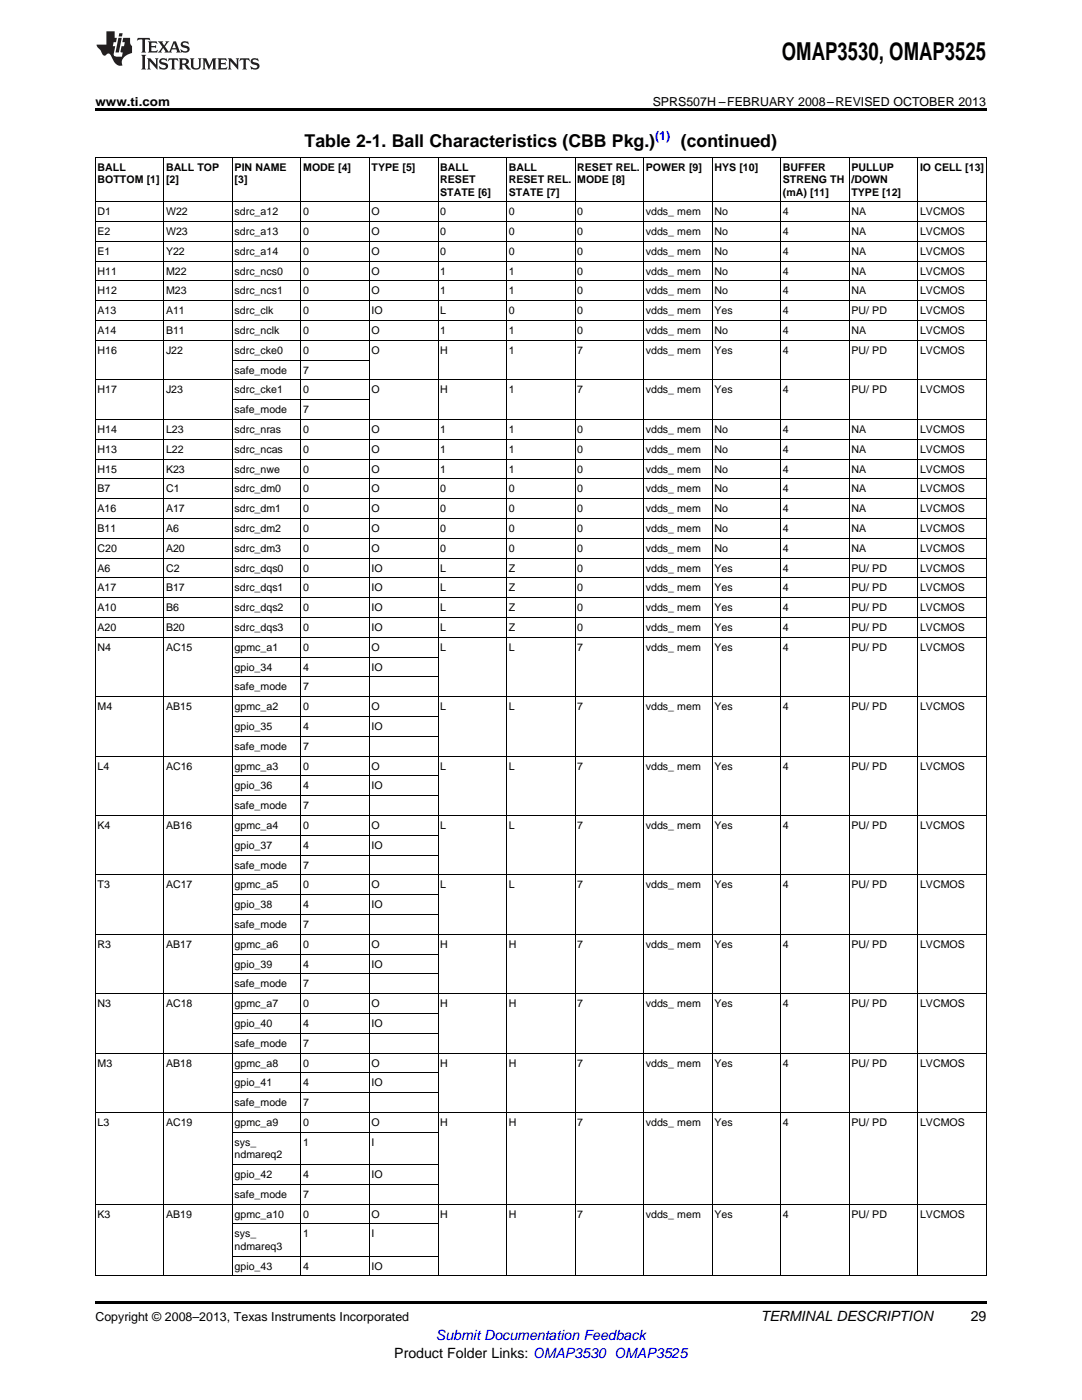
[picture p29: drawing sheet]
<svg xmlns="http://www.w3.org/2000/svg" width="216mm" height="279mm" viewBox="0 0 216 279" stroke-linecap="round" stroke-linejoin="round" font-family="sans-serif">
<defs><g id="words">
<text font-size="4.9" x="156" y="12">OMAP3530, OMAP3525</text>
<g font-size="3.5">
<text x="60.8" y="29.3">Table 2-1. Ball Characteristics (CBB Pkg.)</text>
<text x="135.9" y="29.3">(continued)</text>
</g>
<g font-size="2.8">
<text x="151.8" y="263.6">TERMINAL DESCRIPTION</text>
<text x="193.7" y="263.6">29</text>
<text x="78.7" y="270.9">Product Folder Links: OMAP3530 OMAP3525</text>
</g>
<text font-size="2.8" fill="#00f" x="87" y="267.4">Submit Documentation Feedback</text>
<g font-size="2.5">
<text x="19" y="21.1">www.ti.com</text>
<text x="130.2" y="21.1">SPRS507H –FEBRUARY 2008–REVISED OCTOBER 2013</text>
<text x="19" y="263.6">Copyright © 2008–2013, Texas Instruments Incorporated</text>
</g>
<text font-size="2.5" fill="#00f" x="130.7" y="27.9">(1)</text>
<g font-size="2.1">
<text x="19.5" y="34.1">BALL</text>
<text x="33.1" y="34.1">BALL TOP</text>
<text x="46.8" y="34.1">PIN NAME</text>
<text x="60.5" y="34.1">MODE [4]</text>
<text x="74.2" y="34.1">TYPE [5]</text>
<text x="87.8" y="34.1">BALL</text>
<text x="101.5" y="34.1">BALL</text>
<text x="115.2" y="34.1">RESET REL.</text>
<text x="128.9" y="34.1">POWER [9]</text>
<text x="142.6" y="34.1">HYS [10]</text>
<text x="156.2" y="34.1">BUFFER</text>
<text x="169.9" y="34.1">PULLUP</text>
<text x="183.6" y="34.1">IO CELL [13]</text>
<text x="19.5" y="36.5">BOTTOM [1]</text>
<text x="33.1" y="36.5">[2]</text>
<text x="46.8" y="36.5">[3]</text>
<text x="87.8" y="36.5">RESET</text>
<text x="87.8" y="39">STATE [6]</text>
<text x="101.5" y="36.5">RESET REL.</text>
<text x="101.5" y="39">STATE [7]</text>
<text x="115.2" y="36.5">MODE [8]</text>
<text x="156.2" y="36.5">STRENG TH</text>
<text x="156.2" y="39">(mA) [11]</text>
<text x="169.9" y="36.5">/DOWN</text>
<text x="169.9" y="39">TYPE [12]</text>
<text x="19.5" y="43">D1</text>
<text x="19.5" y="46.9">E2</text>
<text x="33.1" y="43">W22</text>
<text x="33.1" y="46.9">W23</text>
<text x="46.8" y="43">sdrc_a12</text>
<text x="46.8" y="46.9">sdrc_a13</text>
<text x="60.5" y="43">0</text>
<text x="60.5" y="46.9">0</text>
<text x="74.2" y="43">O</text>
<text x="74.2" y="46.9">O</text>
<text x="87.8" y="43">0</text>
<text x="87.8" y="46.9">0</text>
<text x="101.5" y="43">0</text>
<text x="101.5" y="46.9">0</text>
<text x="115.2" y="43">0</text>
<text x="115.2" y="46.9">0</text>
<text x="128.9" y="43">vdds_ mem</text>
<text x="128.9" y="46.9">vdds_ mem</text>
<text x="142.6" y="43">No</text>
<text x="142.6" y="46.9">No</text>
<text x="156.2" y="43">4</text>
<text x="156.2" y="46.9">4</text>
<text x="169.9" y="43">NA</text>
<text x="169.9" y="46.9">NA</text>
<text x="183.6" y="43">LVCMOS</text>
<text x="183.6" y="46.9">LVCMOS</text>
<text x="19.5" y="50.9">E1</text>
<text x="33.1" y="50.9">Y22</text>
<text x="46.8" y="50.9">sdrc_a14</text>
<text x="60.5" y="50.9">0</text>
<text x="74.2" y="50.9">O</text>
<text x="87.8" y="50.9">0</text>
<text x="101.5" y="50.9">0</text>
<text x="115.2" y="50.9">0</text>
<text x="128.9" y="50.9">vdds_ mem</text>
<text x="142.6" y="50.9">No</text>
<text x="156.2" y="50.9">4</text>
<text x="169.9" y="50.9">NA</text>
<text x="183.6" y="50.9">LVCMOS</text>
<text x="19.5" y="54.8">H11</text>
<text x="19.5" y="58.8">H12</text>
<text x="33.1" y="54.8">M22</text>
<text x="33.1" y="58.8">M23</text>
<text x="46.8" y="54.8">sdrc_ncs0</text>
<text x="46.8" y="58.8">sdrc_ncs1</text>
<text x="60.5" y="54.8">0</text>
<text x="60.5" y="58.8">0</text>
<text x="74.2" y="54.8">O</text>
<text x="74.2" y="58.8">O</text>
<text x="87.8" y="54.8">1</text>
<text x="87.8" y="58.8">1</text>
<text x="101.5" y="54.8">1</text>
<text x="101.5" y="58.8">1</text>
<text x="115.2" y="54.8">0</text>
<text x="115.2" y="58.8">0</text>
<text x="128.9" y="54.8">vdds_ mem</text>
<text x="128.9" y="58.8">vdds_ mem</text>
<text x="142.6" y="54.8">No</text>
<text x="142.6" y="58.8">No</text>
<text x="156.2" y="54.8">4</text>
<text x="156.2" y="58.8">4</text>
<text x="169.9" y="54.8">NA</text>
<text x="169.9" y="58.8">NA</text>
<text x="183.6" y="54.8">LVCMOS</text>
<text x="183.6" y="58.8">LVCMOS</text>
<text x="19.5" y="62.7">A13</text>
<text x="33.1" y="62.7">A11</text>
<text x="46.8" y="62.7">sdrc_clk</text>
<text x="60.5" y="62.7">0</text>
<text x="74.2" y="62.7">IO</text>
<text x="87.8" y="62.7">L</text>
<text x="101.5" y="62.7">0</text>
<text x="115.2" y="62.7">0</text>
<text x="128.9" y="62.7">vdds_ mem</text>
<text x="142.6" y="62.7">Yes</text>
<text x="156.2" y="62.7">4</text>
<text x="169.9" y="62.7">PU/ PD</text>
<text x="183.6" y="62.7">LVCMOS</text>
<text x="19.5" y="66.7">A14</text>
<text x="19.5" y="70.6">H16</text>
<text x="33.1" y="66.7">B11</text>
<text x="33.1" y="70.6">J22</text>
<text x="46.8" y="66.7">sdrc_nclk</text>
<text x="46.8" y="70.6">sdrc_cke0</text>
<text x="60.5" y="66.7">0</text>
<text x="60.5" y="70.6">0</text>
<text x="74.2" y="66.7">O</text>
<text x="74.2" y="70.6">O</text>
<text x="87.8" y="66.7">1</text>
<text x="87.8" y="70.6">H</text>
<text x="101.5" y="66.7">1</text>
<text x="101.5" y="70.6">1</text>
<text x="115.2" y="66.7">0</text>
<text x="115.2" y="70.6">7</text>
<text x="128.9" y="66.7">vdds_ mem</text>
<text x="128.9" y="70.6">vdds_ mem</text>
<text x="142.6" y="66.7">No</text>
<text x="142.6" y="70.6">Yes</text>
<text x="156.2" y="66.7">4</text>
<text x="156.2" y="70.6">4</text>
<text x="169.9" y="66.7">NA</text>
<text x="169.9" y="70.6">PU/ PD</text>
<text x="183.6" y="66.7">LVCMOS</text>
<text x="183.6" y="70.6">LVCMOS</text>
<text x="46.8" y="74.6">safe_mode</text>
<text x="60.5" y="74.6">7</text>
<text x="19.5" y="78.5">H17</text>
<text x="33.1" y="78.5">J23</text>
<text x="46.8" y="78.5">sdrc_cke1</text>
<text x="46.8" y="82.5">safe_mode</text>
<text x="60.5" y="78.5">0</text>
<text x="60.5" y="82.5">7</text>
<text x="74.2" y="78.5">O</text>
<text x="87.8" y="78.5">H</text>
<text x="101.5" y="78.5">1</text>
<text x="115.2" y="78.5">7</text>
<text x="128.9" y="78.5">vdds_ mem</text>
<text x="142.6" y="78.5">Yes</text>
<text x="156.2" y="78.5">4</text>
<text x="169.9" y="78.5">PU/ PD</text>
<text x="183.6" y="78.5">LVCMOS</text>
<text x="19.5" y="86.4">H14</text>
<text x="33.1" y="86.4">L23</text>
<text x="46.8" y="86.4">sdrc_nras</text>
<text x="60.5" y="86.4">0</text>
<text x="74.2" y="86.4">O</text>
<text x="87.8" y="86.4">1</text>
<text x="101.5" y="86.4">1</text>
<text x="115.2" y="86.4">0</text>
<text x="128.9" y="86.4">vdds_ mem</text>
<text x="142.6" y="86.4">No</text>
<text x="156.2" y="86.4">4</text>
<text x="169.9" y="86.4">NA</text>
<text x="183.6" y="86.4">LVCMOS</text>
<text x="19.5" y="90.4">H13</text>
<text x="19.5" y="94.3">H15</text>
<text x="33.1" y="90.4">L22</text>
<text x="33.1" y="94.3">K23</text>
<text x="46.8" y="90.4">sdrc_ncas</text>
<text x="46.8" y="94.3">sdrc_nwe</text>
<text x="60.5" y="90.4">0</text>
<text x="60.5" y="94.3">0</text>
<text x="74.2" y="90.4">O</text>
<text x="74.2" y="94.3">O</text>
<text x="87.8" y="90.4">1</text>
<text x="87.8" y="94.3">1</text>
<text x="101.5" y="90.4">1</text>
<text x="101.5" y="94.3">1</text>
<text x="115.2" y="90.4">0</text>
<text x="115.2" y="94.3">0</text>
<text x="128.9" y="90.4">vdds_ mem</text>
<text x="128.9" y="94.3">vdds_ mem</text>
<text x="142.6" y="90.4">No</text>
<text x="142.6" y="94.3">No</text>
<text x="156.2" y="90.4">4</text>
<text x="156.2" y="94.3">4</text>
<text x="169.9" y="90.4">NA</text>
<text x="169.9" y="94.3">NA</text>
<text x="183.6" y="90.4">LVCMOS</text>
<text x="183.6" y="94.3">LVCMOS</text>
<text x="19.5" y="98.3">B7</text>
<text x="33.1" y="98.3">C1</text>
<text x="46.8" y="98.3">sdrc_dm0</text>
<text x="60.5" y="98.3">0</text>
<text x="74.2" y="98.3">O</text>
<text x="87.8" y="98.3">0</text>
<text x="101.5" y="98.3">0</text>
<text x="115.2" y="98.3">0</text>
<text x="128.9" y="98.3">vdds_ mem</text>
<text x="142.6" y="98.3">No</text>
<text x="156.2" y="98.3">4</text>
<text x="169.9" y="98.3">NA</text>
<text x="183.6" y="98.3">LVCMOS</text>
<text x="19.5" y="102.2">A16</text>
<text x="19.5" y="106.2">B11</text>
<text x="33.1" y="102.2">A17</text>
<text x="33.1" y="106.2">A6</text>
<text x="46.8" y="102.2">sdrc_dm1</text>
<text x="46.8" y="106.2">sdrc_dm2</text>
<text x="60.5" y="102.2">0</text>
<text x="60.5" y="106.2">0</text>
<text x="74.2" y="102.2">O</text>
<text x="74.2" y="106.2">O</text>
<text x="87.8" y="102.2">0</text>
<text x="87.8" y="106.2">0</text>
<text x="101.5" y="102.2">0</text>
<text x="101.5" y="106.2">0</text>
<text x="115.2" y="102.2">0</text>
<text x="115.2" y="106.2">0</text>
<text x="128.9" y="102.2">vdds_ mem</text>
<text x="128.9" y="106.2">vdds_ mem</text>
<text x="142.6" y="102.2">No</text>
<text x="142.6" y="106.2">No</text>
<text x="156.2" y="102.2">4</text>
<text x="156.2" y="106.2">4</text>
<text x="169.9" y="102.2">NA</text>
<text x="169.9" y="106.2">NA</text>
<text x="183.6" y="102.2">LVCMOS</text>
<text x="183.6" y="106.2">LVCMOS</text>
<text x="19.5" y="110.1">C20</text>
<text x="33.1" y="110.1">A20</text>
<text x="46.8" y="110.1">sdrc_dm3</text>
<text x="60.5" y="110.1">0</text>
<text x="74.2" y="110.1">O</text>
<text x="87.8" y="110.1">0</text>
<text x="101.5" y="110.1">0</text>
<text x="115.2" y="110.1">0</text>
<text x="128.9" y="110.1">vdds_ mem</text>
<text x="142.6" y="110.1">No</text>
<text x="156.2" y="110.1">4</text>
<text x="169.9" y="110.1">NA</text>
<text x="183.6" y="110.1">LVCMOS</text>
<text x="19.5" y="114.1">A6</text>
<text x="19.5" y="118">A17</text>
<text x="33.1" y="114.1">C2</text>
<text x="33.1" y="118">B17</text>
<text x="46.8" y="114.1">sdrc_dqs0</text>
<text x="46.8" y="118">sdrc_dqs1</text>
<text x="60.5" y="114.1">0</text>
<text x="60.5" y="118">0</text>
<text x="74.2" y="114.1">IO</text>
<text x="74.2" y="118">IO</text>
<text x="87.8" y="114.1">L</text>
<text x="87.8" y="118">L</text>
<text x="101.5" y="114.1">Z</text>
<text x="101.5" y="118">Z</text>
<text x="115.2" y="114.1">0</text>
<text x="115.2" y="118">0</text>
<text x="128.9" y="114.1">vdds_ mem</text>
<text x="128.9" y="118">vdds_ mem</text>
<text x="142.6" y="114.1">Yes</text>
<text x="142.6" y="118">Yes</text>
<text x="156.2" y="114.1">4</text>
<text x="156.2" y="118">4</text>
<text x="169.9" y="114.1">PU/ PD</text>
<text x="169.9" y="118">PU/ PD</text>
<text x="183.6" y="114.1">LVCMOS</text>
<text x="183.6" y="118">LVCMOS</text>
<text x="19.5" y="122">A10</text>
<text x="19.5" y="125.9">A20</text>
<text x="33.1" y="122">B6</text>
<text x="33.1" y="125.9">B20</text>
<text x="46.8" y="122">sdrc_dqs2</text>
<text x="46.8" y="125.9">sdrc_dqs3</text>
<text x="60.5" y="122">0</text>
<text x="60.5" y="125.9">0</text>
<text x="74.2" y="122">IO</text>
<text x="74.2" y="125.9">IO</text>
<text x="87.8" y="122">L</text>
<text x="87.8" y="125.9">L</text>
<text x="101.5" y="122">Z</text>
<text x="101.5" y="125.9">Z</text>
<text x="115.2" y="122">0</text>
<text x="115.2" y="125.9">0</text>
<text x="128.9" y="122">vdds_ mem</text>
<text x="128.9" y="125.9">vdds_ mem</text>
<text x="142.6" y="122">Yes</text>
<text x="142.6" y="125.9">Yes</text>
<text x="156.2" y="122">4</text>
<text x="156.2" y="125.9">4</text>
<text x="169.9" y="122">PU/ PD</text>
<text x="169.9" y="125.9">PU/ PD</text>
<text x="183.6" y="122">LVCMOS</text>
<text x="183.6" y="125.9">LVCMOS</text>
<text x="19.5" y="129.9">N4</text>
<text x="33.1" y="129.9">AC15</text>
<text x="46.8" y="129.9">gpmc_a1</text>
<text x="60.5" y="129.9">0</text>
<text x="74.2" y="129.9">O</text>
<text x="87.8" y="129.9">L</text>
<text x="101.5" y="129.9">L</text>
<text x="115.2" y="129.9">7</text>
<text x="128.9" y="129.9">vdds_ mem</text>
<text x="142.6" y="129.9">Yes</text>
<text x="156.2" y="129.9">4</text>
<text x="169.9" y="129.9">PU/ PD</text>
<text x="183.6" y="129.9">LVCMOS</text>
<text x="46.8" y="133.8">gpio_34</text>
<text x="46.8" y="137.8">safe_mode</text>
<text x="60.5" y="133.8">4</text>
<text x="60.5" y="137.8">7</text>
<text x="74.2" y="133.8">IO</text>
<text x="19.5" y="141.7">M4</text>
<text x="33.1" y="141.7">AB15</text>
<text x="46.8" y="141.7">gpmc_a2</text>
<text x="60.5" y="141.7">0</text>
<text x="74.2" y="141.7">O</text>
<text x="87.8" y="141.7">L</text>
<text x="101.5" y="141.7">L</text>
<text x="115.2" y="141.7">7</text>
<text x="128.9" y="141.7">vdds_ mem</text>
<text x="142.6" y="141.7">Yes</text>
<text x="156.2" y="141.7">4</text>
<text x="169.9" y="141.7">PU/ PD</text>
<text x="183.6" y="141.7">LVCMOS</text>
<text x="46.8" y="145.7">gpio_35</text>
<text x="46.8" y="149.6">safe_mode</text>
<text x="60.5" y="145.7">4</text>
<text x="60.5" y="149.6">7</text>
<text x="74.2" y="145.7">IO</text>
<text x="19.5" y="153.6">L4</text>
<text x="33.1" y="153.6">AC16</text>
<text x="46.8" y="153.6">gpmc_a3</text>
<text x="60.5" y="153.6">0</text>
<text x="74.2" y="153.6">O</text>
<text x="87.8" y="153.6">L</text>
<text x="101.5" y="153.6">L</text>
<text x="115.2" y="153.6">7</text>
<text x="128.9" y="153.6">vdds_ mem</text>
<text x="142.6" y="153.6">Yes</text>
<text x="156.2" y="153.6">4</text>
<text x="169.9" y="153.6">PU/ PD</text>
<text x="183.6" y="153.6">LVCMOS</text>
<text x="46.8" y="157.6">gpio_36</text>
<text x="46.8" y="161.5">safe_mode</text>
<text x="60.5" y="157.6">4</text>
<text x="60.5" y="161.5">7</text>
<text x="74.2" y="157.6">IO</text>
<text x="19.5" y="165.5">K4</text>
<text x="33.1" y="165.5">AB16</text>
<text x="46.8" y="165.5">gpmc_a4</text>
<text x="60.5" y="165.5">0</text>
<text x="74.2" y="165.5">O</text>
<text x="87.8" y="165.5">L</text>
<text x="101.5" y="165.5">L</text>
<text x="115.2" y="165.5">7</text>
<text x="128.9" y="165.5">vdds_ mem</text>
<text x="142.6" y="165.5">Yes</text>
<text x="156.2" y="165.5">4</text>
<text x="169.9" y="165.5">PU/ PD</text>
<text x="183.6" y="165.5">LVCMOS</text>
<text x="46.8" y="169.4">gpio_37</text>
<text x="46.8" y="173.4">safe_mode</text>
<text x="60.5" y="169.4">4</text>
<text x="60.5" y="173.4">7</text>
<text x="74.2" y="169.4">IO</text>
<text x="19.5" y="177.3">T3</text>
<text x="33.1" y="177.3">AC17</text>
<text x="46.8" y="177.3">gpmc_a5</text>
<text x="60.5" y="177.3">0</text>
<text x="74.2" y="177.3">O</text>
<text x="87.8" y="177.3">L</text>
<text x="101.5" y="177.3">L</text>
<text x="115.2" y="177.3">7</text>
<text x="128.9" y="177.3">vdds_ mem</text>
<text x="142.6" y="177.3">Yes</text>
<text x="156.2" y="177.3">4</text>
<text x="169.9" y="177.3">PU/ PD</text>
<text x="183.6" y="177.3">LVCMOS</text>
<text x="46.8" y="181.3">gpio_38</text>
<text x="46.8" y="185.2">safe_mode</text>
<text x="60.5" y="181.3">4</text>
<text x="60.5" y="185.2">7</text>
<text x="74.2" y="181.3">IO</text>
<text x="19.5" y="189.2">R3</text>
<text x="33.1" y="189.2">AB17</text>
<text x="46.8" y="189.2">gpmc_a6</text>
<text x="60.5" y="189.2">0</text>
<text x="74.2" y="189.2">O</text>
<text x="87.8" y="189.2">H</text>
<text x="101.5" y="189.2">H</text>
<text x="115.2" y="189.2">7</text>
<text x="128.9" y="189.2">vdds_ mem</text>
<text x="142.6" y="189.2">Yes</text>
<text x="156.2" y="189.2">4</text>
<text x="169.9" y="189.2">PU/ PD</text>
<text x="183.6" y="189.2">LVCMOS</text>
<text x="46.8" y="193.1">gpio_39</text>
<text x="46.8" y="197.1">safe_mode</text>
<text x="60.5" y="193.1">4</text>
<text x="60.5" y="197.1">7</text>
<text x="74.2" y="193.1">IO</text>
<text x="19.5" y="201">N3</text>
<text x="33.1" y="201">AC18</text>
<text x="46.8" y="201">gpmc_a7</text>
<text x="60.5" y="201">0</text>
<text x="74.2" y="201">O</text>
<text x="87.8" y="201">H</text>
<text x="101.5" y="201">H</text>
<text x="115.2" y="201">7</text>
<text x="128.9" y="201">vdds_ mem</text>
<text x="142.6" y="201">Yes</text>
<text x="156.2" y="201">4</text>
<text x="169.9" y="201">PU/ PD</text>
<text x="183.6" y="201">LVCMOS</text>
<text x="46.8" y="205">gpio_40</text>
<text x="46.8" y="208.9">safe_mode</text>
<text x="60.5" y="205">4</text>
<text x="60.5" y="208.9">7</text>
<text x="74.2" y="205">IO</text>
<text x="19.5" y="212.9">M3</text>
<text x="33.1" y="212.9">AB18</text>
<text x="46.8" y="212.9">gpmc_a8</text>
<text x="60.5" y="212.9">0</text>
<text x="74.2" y="212.9">O</text>
<text x="87.8" y="212.9">H</text>
<text x="101.5" y="212.9">H</text>
<text x="115.2" y="212.9">7</text>
<text x="128.9" y="212.9">vdds_ mem</text>
<text x="142.6" y="212.9">Yes</text>
<text x="156.2" y="212.9">4</text>
<text x="169.9" y="212.9">PU/ PD</text>
<text x="183.6" y="212.9">LVCMOS</text>
<text x="46.8" y="216.8">gpio_41</text>
<text x="46.8" y="220.8">safe_mode</text>
<text x="60.5" y="216.8">4</text>
<text x="60.5" y="220.8">7</text>
<text x="74.2" y="216.8">IO</text>
<text x="19.5" y="224.7">L3</text>
<text x="33.1" y="224.7">AC19</text>
<text x="46.8" y="224.7">gpmc_a9</text>
<text x="60.5" y="224.7">0</text>
<text x="74.2" y="224.7">O</text>
<text x="87.8" y="224.7">H</text>
<text x="101.5" y="224.7">H</text>
<text x="115.2" y="224.7">7</text>
<text x="128.9" y="224.7">vdds_ mem</text>
<text x="142.6" y="224.7">Yes</text>
<text x="156.2" y="224.7">4</text>
<text x="169.9" y="224.7">PU/ PD</text>
<text x="183.6" y="224.7">LVCMOS</text>
<text x="46.8" y="228.7">sys_</text>
<text x="46.8" y="231.1">ndmareq2</text>
<text x="60.5" y="228.7">1</text>
<text x="74.2" y="228.7">I</text>
<text x="46.8" y="235.1">gpio_42</text>
<text x="46.8" y="239">safe_mode</text>
<text x="60.5" y="235.1">4</text>
<text x="60.5" y="239">7</text>
<text x="74.2" y="235.1">IO</text>
<text x="19.5" y="243">K3</text>
<text x="33.1" y="243">AB19</text>
<text x="46.8" y="243">gpmc_a10</text>
<text x="60.5" y="243">0</text>
<text x="74.2" y="243">O</text>
<text x="87.8" y="243">H</text>
<text x="101.5" y="243">H</text>
<text x="115.2" y="243">7</text>
<text x="128.9" y="243">vdds_ mem</text>
<text x="142.6" y="243">Yes</text>
<text x="156.2" y="243">4</text>
<text x="169.9" y="243">PU/ PD</text>
<text x="183.6" y="243">LVCMOS</text>
<text x="46.8" y="246.9">sys_</text>
<text x="46.8" y="249.4">ndmareq3</text>
<text x="60.5" y="246.9">1</text>
<text x="74.2" y="246.9">I</text>
<text x="46.8" y="253.4">gpio_43</text>
<text x="60.5" y="253.4">4</text>
<text x="74.2" y="253.4">IO</text>
</g>
</g></defs>
<path d="M19 21.6h177.8v.6h-177.8zM19 259.7h177.8v.5h-177.8z" fill="#000"/>
<g fill="none" stroke="#000" stroke-width=".2">
<path d="M19.1 31.4h177.7v223.2h-177.7zM32.7 31.4v223.2M46.4 31.4v223.2M60.1 31.4v223.2M73.7 31.4v223.2M87.4 31.4v223.2M101.1 31.4v223.2M114.7 31.4v223.2M128.4 31.4v223.2M142.1 31.4v223.2M155.8 31.4v223.2M169.5 31.4v223.2"/>
<path d="M183.1 31.4v223.2M19 56.1h177.8M19 52.1h177.8M19 48.2h177.8M19 44.2h177.8M19 40.3h177.8M19 75.8h177.8M19 67.9h177.8M19 64h177.8M19 60h177.8M46.4 79.8h27.3M46.4 71.9h27.3"/>
<path d="M19 99.5h177.8M19 95.6h177.8M19 91.6h177.8M19 87.7h177.8M19 83.7h177.8M19 119.3h177.8M19 115.3h177.8M19 111.4h177.8M19 107.4h177.8M19 103.5h177.8M19 139h177.8M19 127.2h177.8"/>
<path d="M19 123.2h177.8M46.4 135.1h41M46.4 131.1h41M19 150.9h177.8M46.4 158.8h41M46.4 154.9h41M46.4 146.9h41M46.4 143h41M19 174.6h177.8M19 162.8h177.8M46.4 178.6h41M46.4 170.7h41"/>
<path d="M46.4 166.7h41M19 198.3h177.8M19 186.5h177.8M46.4 194.4h41M46.4 190.4h41M46.4 182.5h41M19 210.2h177.8M46.4 218.1h41M46.4 214.1h41M46.4 206.2h41M46.4 202.3h41M19 222h177.8"/>
<path d="M46.4 236.3h41M46.4 232.4h41M46.4 226h41M19 240.3h177.8M46.4 250.7h41M46.4 244.2h41"/>
</g>
<g fill="#231f20">
<path d="M27.5 7.6l-.1 .5 .4-.2h.6v.1v2.1l-.2 .4h1l-.3-.4v-2.1l.1-.1h.5l.5 .2-.2-.5zM29.5 8.3l.2 .3v1.5l-.2 .4h1.8l.2-.6a1.04 1.04 0 0 1-1.3 .2v-.7h.6l.3 .2v-.6l-.3 .2h-.6v-.6l.8-.1 .4 .3-.2-.5zM31.5 8.3l.9 1.1-.9 1.1h.8l-.2-.2 .5-.7 .4 .7-.2 .2h1.5l-.1-.2 .1-.4h.9l.1 .4-.2 .2h1l-.3-.3-.7-1.9h-.5l-.9 2-.8-1 .9-1h-.8l.1 .3-.3 .5-.4-.6 .2-.2zM34.7 8.6l.4 1h-.7zM36.3 8.4a.63 .63 0 0 0-.2 .7 .63 .63 0 0 0 .6 .4l.6 .2 .1 .2a.75 .75 0 0 1-.7 .4 .75 .75 0 0 1-.6-.5l.1 .7 .1-.1a1.11 1.11 0 0 0 1.5-.6 1.13 1.13 0 0 0-1.2-.8l-.1-.4a1.04 1.04 0 0 1 1.2 .2l-.2-.5-.1 .1-.5-.2zM28.2 10.9l.2 .4v2.2l-.2 .4h1l-.3-.4v-2.2l.3-.4zM29.3 11.6l.3 .4v1.5l-.3 .4h.8l-.2-.4v-1.3l1.5 1.7v-1.9l.2-.4h-.7l.2 .4v.9l-1.1-1.3zM32 11.8a.62 .62 0 0 0-.2 .7 .62 .62 0 0 0 .6 .4l.6 .1 .1 .3a.76 .76 0 0 1-.7 .3 .76 .76 0 0 1-.6-.4l.1 .7 .1-.1a1.11 1.11 0 0 0 1.5-.6 1.13 1.13 0 0 0-1.2-.8l-.1-.4a1.04 1.04 0 0 1 1.2 .2l-.2-.6-.1 .1-.5-.1zM33.7 11.6l-.2 .6a.61 .61 0 0 1 .8-.3v1.6l-.2 .4h.9l-.2-.4v-1.6a.63 .63 0 0 1 .8 .3l-.2-.6zM35.6 11.6l.3 .4v1.5l-.3 .4h1l-.2-.2v-.8l.5 .2a.76 .76 0 0 0 1.2 .7l-1-1a.58 .58 0 0 0 .6-.5 .58 .58 0 0 0-.5-.6zM36.4 11.9h.1a.45 .45 0 0 1 .5 .1 .45 .45 0 0 1 .1 .5l-.7 .2zM37.9 11.6l.2 .2a2.17 2.17 0 0 0 .3 1.9 .99 .99 0 0 0 1.6-.6v-1.1l.2-.4h-.7l.2 .2a1.92 1.92 0 0 1-.2 1.8 .6 .6 0 0 1-.9-.5v-1.1l.2-.4zM40.4 11.6l.2 .4v1.5l-.2 .4h.7l-.2-.4v-1.4l.8 1.8 .8-1.8v1.4l-.2 .4h.9l-.2-.4v-1.5l.2-.4h-.8l-.6 1.5-.6-1.5zM43.4 11.6l.2 .4v1.5l-.2 .4h1.8l.2-.6a1.04 1.04 0 0 1-1.3 .1v-.6h.5l.4 .2v-.6l-.4 .2h-.5v-.7h.8l.3 .3-.1-.6zM45.5 11.6l.2 .4v1.5l-.2 .4h.7l-.2-.4v-1.3l1.5 1.7v-1.9l.2-.4h-.7l.2 .4v.9l-1.1-1.3zM47.9 11.6l-.1 .6a.61 .61 0 0 1 .8-.3v1.6l-.3 .4h1l-.3-.4 .1-1.6a.63 .63 0 0 1 .7 .3l-.1-.6zM50.2 11.8a.62 .62 0 0 0-.2 .7 .62 .62 0 0 0 .6 .4l.6 .1 .2 .3a.76 .76 0 0 1-.8 .3 .76 .76 0 0 1-.6-.4l.1 .7 .2-.1a1.11 1.11 0 0 0 1.5-.6 1.13 1.13 0 0 0-1.3-.8l-.1-.4a1.04 1.04 0 0 1 1.2 .2l-.1-.6-.2 .1-.5-.1z"/>
<path d="M21.2 6.3v2.6h-1.9l.1 .4 .7 .9a.91 .91 0 0 0 1 .8 .56 .56 0 0 1 .5-.3 .56 .56 0 0 1 .5 .3l.4 .8a1.53 1.53 0 0 0 1.9 1.2 1.54 1.54 0 0 1 1-2.1l.9-.3v-1.4a1.52 1.52 0 0 1-.3-1.6h-1.4l-.2 .8h.5l-.2 .8h-.4l-.2 1v.2l.4 .1-.2 .8a1.93 1.93 0 0 1-1.6-.3l.3-1.8h-.5l.2-.8h.4l.2-.8h-.4v-1.3zM23.6 7.6l-.6 2.9h.7l.6-2.9zM23.8 6.6l-.1 .7h.6l.2-.7z"/>
</g>
<use href="#words"/>
</svg>
